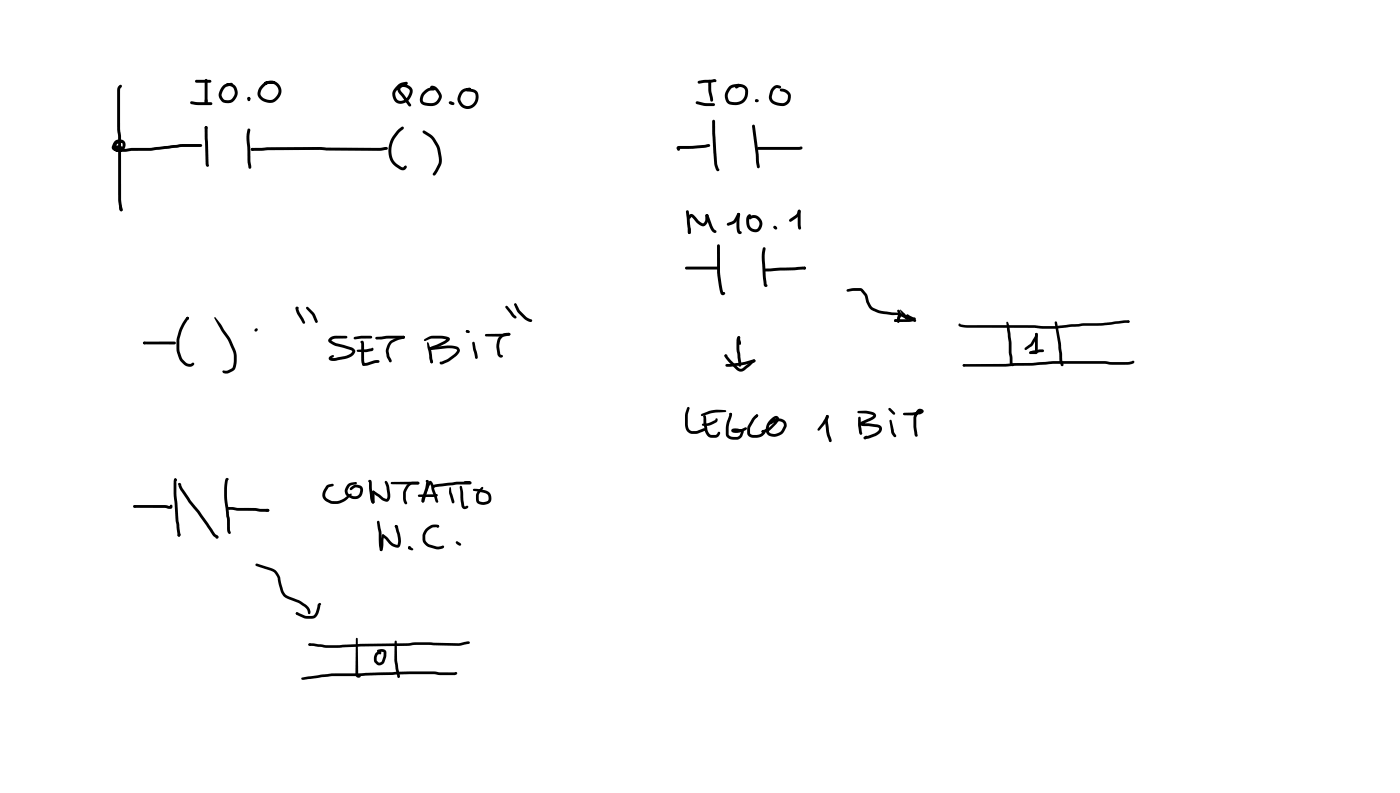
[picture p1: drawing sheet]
<svg xmlns="http://www.w3.org/2000/svg" width="337mm" height="190mm" viewBox="0 0 337 190" stroke-linecap="round" stroke-linejoin="round" font-family="sans-serif">
<g fill="#000">
<path d="M47 19.3l3.5-.1 .3 .3-.3 .4h-3.3l-.3-.4zM49.3 19l.2-.1 .4 .4v5.4l-.4 .4-.3-.4zM167.8 19.5l1.2-.3 2.7-.2 .4 .1 .1 .3-.3 .4-3.9 .3-.2-.1zM170.4 19.3l.2-.1 .4 .3v2.3l.4 2.3-.3 .3-.4-.3-.4-2zM27.6 33.9a1.48 1.48 0 0 1 1.7-.4 1.48 1.48 0 0 1 .9 1.6 1.59 1.59 0 0 1-1.3 1.3 1.59 1.59 0 0 1-1.7-.7l.2-1.1 .3-.5 1.2-.4 .3 .1 .1 .4-.9 .3a.9 .9 0 0 0-.5 1.1h.1a.9 .9 0 0 0 1.2-.1 .9 .9 0 0 0-.1-1.3 1.19 1.19 0 0 0-1.5 1.2l.6 .3h.6l-.3-.1-.5 .2v-.2l2.1 .2 1.5-.3h4.6l7.5-.9h4.6l.3 .4-.3 .3h-4.6l-7.5 .9-5.3 .1a4.5 4.5 0 0 1-3.5-.2 1.01 1.01 0 0 1 1-1.2 1.01 1.01 0 0 1 1 1.1 1.55 1.55 0 0 1-2.5-.7zM28.7 20.4h.5l.1 .3-.4 .9v7.7l.2 3.5v15.2l.4 2.4-.1 .3a.56 .56 0 0 1-.8-.7l-.2-2v-15.1l-.2-1.9v-9l.1-1zM45.8 24.4l4.9 .2 .4 .3-.4 .4h-1.1a10 10 0 0 1-3.8-.4zM49.3 23.8l.2-.1a.81 .81 0 0 1 0 1.4l-.3-.4zM49.3 30.4l.2-.1 .4 .3 .2 9.4a.51 .51 0 0 1-.7-.6l-.2-6.2zM53.6 20.6l.8-.5 1.2-.2 .3 .1v.5l-1 .2a1.89 1.89 0 0 0-1.5 1.4 1.89 1.89 0 0 0 .5 1.9 1.84 1.84 0 0 0 2.2-.6 1.84 1.84 0 0 0 0-2.2 1.41 1.41 0 0 0-1.3-.5h-.1a.4 .4 0 0 1-.2-.5 .4 .4 0 0 1 .5-.2 2.44 2.44 0 0 1 2.1 2 2.44 2.44 0 0 1-1.4 2.6 2.19 2.19 0 0 1-2.8-.7 2.19 2.19 0 0 1 .3-2.8zM59.6 30.9l.5 .1 .1 .2a12.8 12.8 0 0 0 0 5v2.5l.2 1.5-.3 .4-.4-.4-.2-1.2v-3.4a9.7 9.7 0 0 1 .1-4.7zM60.4 35.6l3.8-.2 12.8-.1 1.5 .2h12.8l1.6-.2 .4 .4-.4 .3-1.6 .2h-12.8l-1.5-.2-16.4 .2-.2-.1z"/>
<path d="M63 20.3l.7-.6 .7-.2 1.3-.1 .3 .4-.3 .3h-1a2.35 2.35 0 0 0-1.9 3 2.21 2.21 0 0 0 2.9 .7 2.21 2.21 0 0 0 1-2.9 2.04 2.04 0 0 0-2.8-.6l-.3-.1-.1-.2a2.25 2.25 0 0 1 2.2-.6 2.59 2.59 0 0 1 2 2.2 2.59 2.59 0 0 1-1.4 2.7 2.98 2.98 0 0 1-4.4-1.7l.3-1.3zM95.5 31.3l1.3-.9 .3 .3-.1 .3a6.5 6.5 0 0 0-2.9 4.9 3.8 3.8 0 0 0 1.4 3.6l1.3 .7 .7-.5a.58 .58 0 0 1 .2 .6 .58 .58 0 0 1-.4 .5h-.9l-1.3-.8a5.4 5.4 0 0 1-.7-7.3zM95.5 20.5l1-.6 1.1-.3 .3 .1 .1 .5-1.1 .3a3.3 3.3 0 0 0-1.9 1.9 1.5 1.5 0 0 0 .9 1.8 1.5 1.5 0 0 0 1.9-.7 1.73 1.73 0 0 0 .6-2 1.29 1.29 0 0 0-2.2-.2l.2 .7 2.4 3v.5l-.3 .1-.3-.1-2.2-3a1.4 1.4 0 0 1-.2-1.8 1.4 1.4 0 0 1 1.9-.4 1.76 1.76 0 0 1 1.1 2.9 2.38 2.38 0 0 1-4 1 2.53 2.53 0 0 1 .7-3.7zM101.7 31.4h.4l1.3 .8a7.5 7.5 0 0 1 2.6 7.6l-1.3 2.2-.3 .2-.3-.1v-.5l1.3-2.3a7.1 7.1 0 0 0-2.2-6.4l-1.5-.9-.2-.3zM101.7 22.1l1.4-1h1.4v.5l-1 .2a2.12 2.12 0 0 0-1.7 2.6 3.5 3.5 0 0 0 3 .1l.6-.9 .1-.7-1-1.4-1-.3a.49 .49 0 0 1 .2-.6 .49 .49 0 0 1 .6 0l.3 .2a3.4 3.4 0 0 1 1.5 1.9 2.56 2.56 0 0 1-3.4 2.7h-.4a1.55 1.55 0 0 1-1.1-2.5zM110.9 21.7l.8-.4 1.2-.3 .2 .1 .1 .5-1.1 .3a1.82 1.82 0 0 0-1.4 2.1 1.82 1.82 0 0 0 2 1.5 1.82 1.82 0 0 0 1.6-1.9 1.12 1.12 0 0 0-1.1-1.6l-1.2-.1 .1-.5 .2-.1a2.41 2.41 0 0 1 2.5 .9 2.67 2.67 0 0 1-.7 3.3 2.67 2.67 0 0 1-3.4-.1 2.48 2.48 0 0 1 .2-3.7zM162.8 35.2l.4-.1 3.2-.1 3.1-.2a.79 .79 0 0 1 1.2 .2l-.1 .2-1 .3-3.1 .3h-3.3l.1-.3 .2 .4a.47 .47 0 0 1-.6 .2 .47 .47 0 0 1-.3-.6zM167.3 24.4l.4-.1 1.9 .5h1.9l.4 .3-.4 .4-2.2-.1-1.8-.4-.3-.3zM171.3 28.9l.2-.1 .4 .3v3l.5 7.2 .4 1.2-.1-.1 .2 .4-.3 .3-.5-.3-.4-1.5-.5-7.2zM175.2 20.8l1.1-.5 1.6-.1v.5l-1.3 .3a2.01 2.01 0 0 0-1.6 1.4 2.01 2.01 0 0 0 .6 2 2.44 2.44 0 0 0 3.5-2v-.4a1.04 1.04 0 0 0-1-1.1l-1.1 .4-.3-.4a1.76 1.76 0 0 1 1.9-.6 1.76 1.76 0 0 1 1.2 1.7 3.1 3.1 0 0 1-1.7 3 3.1 3.1 0 0 1-3.5-.5 2.93 2.93 0 0 1 .6-3.7zM180.9 30l.2-.1 .4 .3 1.1 9.8-.1 .3-.2 .1-.4-.3-.1-1-.1-2-.9-6.8zM182.1 35.4l10.7-.1a.58 .58 0 0 1-.1 .6 .58 .58 0 0 1-.6 .1h-9.8l-.2-.1z"/>
<path d="M185.7 21l.9-.6 1.1 .3v.5h-.8a1.18 1.18 0 0 0-1.1 .9l-.3 1.4a1.51 1.51 0 0 0 1.5 1.2 1.72 1.72 0 0 0 2.1-.4l.2-.3 .1-1a1.87 1.87 0 0 0-1.9-1.1 .57 .57 0 0 1 .3-.6 .57 .57 0 0 1 .7 .1 2.12 2.12 0 0 1 1.5 2.6 2.12 2.12 0 0 1-2.7 1.4 2.19 2.19 0 0 1-2.4-2.3l.3-1.3zM28.7 49.4l.3-.1 .3 .3 .2 .8-.2 .3h-.4l-.3-.9zM165.5 54.8l.2-.1 .4 .4v.8l-.4 .3-.3-.3zM165.7 51.6a1 1 0 0 1 1.5 .5l.8 1 1 .6 .5-.7 .1-1.4 .3-.2 .3 .1v.5l.1-.2a2.28 2.28 0 0 1-.9 2.5h-.6l-.9-.4-1.7-1.8-.5 .5-.2-.1-.1-.4zM165 50.6l.2-.1 .4 .3 .2 1.6 .3 3.5-.4 .3-.3-.3zM169.7 51.5l.2-.1 .4 .2 1.1 3.1 .8 .7-.1 .5-.3 .1-.4-.2-.6-.8-1.2-3.2zM172.5 58.8l.2-.1 .4 .3v6.3l.8 5-.2-.1h.5l.2 .3a.65 .65 0 0 1-.8 .4 .65 .65 0 0 1-.5-.8l-.7-4.8zM174.8 53.7l1.5-.7 1-1.7 .5-.1v.5l-1.1 1.8-1.6 .7-.3-.1zM177.3 51.2h.5l.1 .3-.2 2.9 .2 1.1 .3 .1a.5 .5 0 0 1-.4 .6 .5 .5 0 0 1-.6-.5l-.2-2.5zM179.9 51.5h.5l.1 .3a2.32 2.32 0 0 0-.2 2.5 1.2 1.2 0 0 0 1.5 .8 1.2 1.2 0 0 0 .7-1.6 1.34 1.34 0 0 0-2.2-.8l-.2-.1a.9 .9 0 0 1 1-.9 2.07 2.07 0 0 1 2.2 1.9 2.07 2.07 0 0 1-1.9 2.2 2.56 2.56 0 0 1-1.5-4.3zM183.5 59.5h.4l.2 .2a10.1 10.1 0 0 0-.2 3.9l.4 4.7h-.1l.3 .3a.51 .51 0 0 1-.6 .3 .51 .51 0 0 1-.3-.7l-.4-4.6a8.8 8.8 0 0 1 .3-4.1zM191.9 50.5l.2-.1a.99 .99 0 0 1-.1 1.6l-1.8 1.2h-.4l-.1-.3 .1-.2 1.6-1.2z"/>
<path d="M191.9 50.5h.5l.1 .2 .1 4.1-.4 .4-.3-.3-.1-.8zM44.8 76.3l.3-.2 .2 .1v.5a9.1 9.1 0 0 0-1.5 9.5l.8 .8a1.22 1.22 0 0 0 1.8 .1l.2 .1a.92 .92 0 0 1-1.2 .9l-1-.3-1-1a9.4 9.4 0 0 1 1.4-10.5zM51.7 76.2l1.5 1.8 .8 1.4a15.5 15.5 0 0 1 2.8 5.4 6.3 6.3 0 0 1-.4 4l-1.4 .8-.5 .1a.7 .7 0 0 1-1-.6l1.2-.1 1.2-.7a7 7 0 0 0 .2-3.6l-.3-.7a15.6 15.6 0 0 0-2.7-4.8l-1.6-2.8zM71.1 73.8h.5l.4 1.2 1.3 2.3v.4l-.3 .1-.2-.2-1.3-2.1-.4-1.1zM73.6 73.8h.5l1.5 1.6 .8 1.8-.1 .3-.2 .1-.3-.2-.7-1.6-1.5-1.6zM112.1 79.3l.5 .1v.4h-.5zM112.1 79.4l.2-.1 .6 .2v.4h-.8l-.1-.3zM121.5 73.5l.5 .1 2.2 2.6a.7 .7 0 0 1-1.2-.3l-1.5-2zM123.7 73l.3-.1 .2 .3a6.3 6.3 0 0 0 2.3 2.9l.9 .5a.52 .52 0 0 1 .4 .7h-.5a6.1 6.1 0 0 1-2.8-2.2l-.7-1.2zM164.8 64.2l7.7-.2 .3 .4-.3 .4h-7.5l-.3-.4zM183.7 64.6l9.2-.6h.5l.4 .4-.4 .4-8.2 .4h-1.3l-.2-.1zM203.6 69.6l1.5-.4 2 .1 1.3 1.3 .5 1.8 .9 1.5 2 .8 2.6 .3 2.1 .1 .3 .3-.1 .2-2.4 .1-3-.5-1.4-.5-1-.8-.6-1.2-.5-1.7-.9-1.1h-1.7l-1.4 .2-.2-.1z"/>
<path d="M215 76.8l.6-.1 .3 .3-.1 .2-.5 .2-.4-.4zM216.1 75.5l.3-.2 .3 .3-.4 1-.1 .8-.2 .1-.4-.3v-.5zM215.8 76.9h.4l.1 .3-.2 .3-.1-.3 .1 .3-.4-.1-.1-.2 .2-.3 .2 .3zM215.7 74.5a.9 .9 0 0 1 .8 1.4l-.3 1.5h-.5zM216.4 74.4l1.1 .9 .7 .9h-.2v-.2l.4 .1-.3 .1-.3-.3a.46 .46 0 0 1 .7-.1 .46 .46 0 0 1 0 .6 .51 .51 0 0 1-.4 .4 .51 .51 0 0 1-.5-.3zM216.2 75.4h.6l1.4 .7a2.8 2.8 0 0 1 2.1 .9l-.1 .3h-.4l-3-1.2a.55 .55 0 0 1-.6-.7zM215 76.8l3.6-.1 1-.3-.1 .3 .2 .2-1.7-.8-.2-.2 .3-.3 1.4 .6a.5 .5 0 0 1 .7 .4 .5 .5 0 0 1-.6 .5l-1 .2-3.3 .1-.3-.1zM230.5 77.8h.4l.1 .3-.1-.2 1.5 .2h16.2l3.5 .2h1.8l6-.6a51.1 51.1 0 0 0 10.5-.8l1.1 .1v.5a67.4 67.4 0 0 1-11.5 .8l-6.2 .7h-3.1l-2.1-.2-17-.1a1.08 1.08 0 0 1-1.2-.6zM242 77.3l.3 .1 .4 1.1 .4 3.6 .3 5.3 .4 .1a.55 .55 0 0 1-.6 .4 .55 .55 0 0 1-.5-.6l-.2-5.1zM253.6 77.3l.2-.1 .3 .2 .9 5.1 .4 4 .3 1.2-.4 .3-.3-.2-.3-1-.3-4.2zM34.5 82.2l7.5-.2 .3 .4-.3 .3h-7.3l-.2-.1zM79.2 81.2l1.3-.5 2.9 .1 .1 .2-.3 .3-2.8 .1-.8 .5-.1-.2 1.3 .7 3.8 1.1a1.03 1.03 0 0 1 .8 .9 1.03 1.03 0 0 1-.6 1l-1.4 .7-3.3 .6a.72 .72 0 0 1-1.1-.5 .72 .72 0 0 1 .8-.9h.2l.3 .3-.6 .6-.1-.3 1 .1 2.6-.5 1-.5 .5-.6-.3-.3-3.3-.9a2.74 2.74 0 0 1-2.2-1.5z"/>
<path d="M85.1 81l2-.3h2.1l.3 .3-.3 .3-3.9 .2-.2-.1zM85.8 84.1l3.5-.4-.1 .1 .1-.2a.39 .39 0 0 1 .5 .4 .39 .39 0 0 1-.5 .4l-1.4 .2-1.9-.1h-.2zM86.7 81.9a.58 .58 0 0 1 .7 .1 .58 .58 0 0 1 .1 .7l.2 5.1a.7 .7 0 0 1-.8-1l-.1-4.5 .2 .2-.3-.1zM87.2 87.3l1.2-.2a3.9 3.9 0 0 1 2.8-.5v.5l-3 .7a.91 .91 0 0 1-1.1-.3zM90.3 81l3.4-.3h3.3l.3 .3-.3 .3h-4l-1.5 .3-1.2-.2zM93.7 82.1l2.2-1.1 1.1-.3 .3 .3-.2 .3-1.4 .4-1.4 .6-.4 .5-.5 1.5 .2 1.2 .6 1.2-.1 .3-.3 .1-.3-.3-.5-1-.3-1.4 .4-1.4zM96.8 80.8l.2-.1 .3 .1-.1 .4-.2 .1-.3-.1zM102 81.5l1.8-.8 3.1 .1a1.08 1.08 0 0 1 1.2 .7l-.2 .4-.9 .7-3.4 1.4-.2-.1a.52 .52 0 0 1 .4-.7l1.9-.8 1.8-1 .1 .2-1.4-.3h-2.4l-1.7 .6-.2-.2zM102.7 82.3l.3 .1 .6 1.5 .4 2.5a.48 .48 0 0 1 .1 .6 .48 .48 0 0 1-.6 .2l-.7-3.7zM103.4 85.6l.7 1.4-.3 .3-.3-.3-.2-1.2zM103.4 83.5l4-.5 1.6 .1a1.23 1.23 0 0 1 1.5 1.4l-.7 1-1.7 1.2-1.7 .8a.46 .46 0 0 1-.5 0 .46 .46 0 0 1-.1-.5l.4-.1 1.5-.7 1.8-1.4 .4-.6-.1-.2-.9-.3h-1.3l-3.9 .4-.4-.4zM113.6 82.2l.2-.1 .3 .2 .6 2.6 .2 1-.4 .3-.3-.3-.4-1.8z"/>
<path d="M116.6 80.3l4.3-.1 1.5-.2 .3 .3-.3 .3-1.5 .3-4-.1-.3-.1zM120.2 80.6l.9-.5 1.3-.1 .3 .3-.3 .3a2.13 2.13 0 0 0-2.4 2.6l.3 1.8 .1 .3h.4a.52 .52 0 0 1-.3 .6 .52 .52 0 0 1-.7-.3l-.2-.5-.3-2.1 .4-1.6zM165.3 97.8h.4l.1 .4a7.2 7.2 0 0 0-.5 3.6 1.43 1.43 0 0 0 1 1.8l1.3-.1 1.4-.6a.4 .4 0 0 1 .5 0 .4 .4 0 0 1 .1 .5l-1.9 .8h-1a2 2 0 0 1-2-2.4 6.7 6.7 0 0 1 .6-4zM168.7 99.4l1.8-.7 1.3-.2h2.6l.2 .3-.2 .2-3.3 .2-2.3 .8-.3-.3zM169.2 99.8h.3l.2 .3 .1 1.6a4.1 4.1 0 0 0 .9 2.6l1.3 .2 .4-.3a.38 .38 0 0 1 .3-.4 .38 .38 0 0 1 .4 .3l-.7 1-1.3 .1a1.92 1.92 0 0 1-1.7-1.9l-.3-1.6zM174.3 85.2h.4v.3v-.1l2.7 2.8a.82 .82 0 0 0 1.3 .1l2-1.7 .3-.1-.1 .2 .4-.4 .2 .1v.6l-2.3 1.8a1.48 1.48 0 0 1-2.3-.1l-1.8-1.8a1.91 1.91 0 0 1-.9-1.6zM175.4 99.3a.51 .51 0 0 1 .6 .2 .51 .51 0 0 1-.1 .6 7.9 7.9 0 0 0-.7 4.3l.6 .5 1.4 .1 .5-.4 .5-.8a2.08 2.08 0 0 0-1.9-.2l.1-.4 1.2 .1 1.6-.7 .3 .1 .1 .3a3.7 3.7 0 0 1-3.4 .9 .52 .52 0 0 1-.4-.7 .52 .52 0 0 1 .8-.3l.8 .1 1.2 .4 .2 .4-.3 .9a1.65 1.65 0 0 1-1.4 .9 2.11 2.11 0 0 1-2.6-1.1 9.2 9.2 0 0 1 .9-5zM177.4 80.8a.48 .48 0 0 1 .5 .2 .48 .48 0 0 1 0 .6l.2 .4a.46 .46 0 0 1 0 .5 .46 .46 0 0 1-.4 .2l-.4-1.1zM177.4 80.8l.2-.1 .3 .4-.2 .3 .2-.1-.2 2.7 .5 3.8-.3 .3-.4-.3-.4-3.8v-2.3zM174.5 87.5l1.1-.1a21.2 21.2 0 0 0 5.6-1.1l.3 .1 .1 .3-.1 .2h-.4l.2 .1a20 20 0 0 1-6.8 1zM181.8 99.6l.4 .1v.4l-.2 .1-.3-.2zM206.2 98.8l1.8-.1 1.8 .3a.92 .92 0 0 1 .8 .9 .92 .92 0 0 1-.9 .9l-2.5 1.2v-.4l3.4 .3a1.17 1.17 0 0 1 1.4 1.3l-.3 .7-.8 .6-2.5 .9a.56 .56 0 0 1-.8-.2l.4-.4 2.5-.8 .7-.6 .1-.5-.6-.3-3.7-.4a.45 .45 0 0 1-.4-.4 .45 .45 0 0 1 .3-.4l2.3-1 .7-.6-1.5-.4-2-.1-.3-.3z"/>
<path d="M213.6 98.1h.5l1 1v.5h-.4l-1.1-1.1zM217.1 99.2l2.5-.1 1.4-.2 .4-.3v.4l-.3-.1-.2 .1-.6 1.4v2.1l.3 2.1a.43 .43 0 0 1-.5 .2 .43 .43 0 0 1-.3-.5l-.2-1.8v-2.1a2.28 2.28 0 0 1 1.6-2.2 .66 .66 0 0 1 .8 .5 .66 .66 0 0 1-.6 .8l-2 .3h-2l-.3-.1zM231.5 87.6l16.6-.4 5-.5h12.5l1.4 .3h4.1l1.3-.4a.47 .47 0 0 1 .2 .6 .47 .47 0 0 1-.6 .3l-4.6 .1-1.8-.2h-12.4l-5.1 .4-4.4 .1-2.1 .2h-9.9l-.2-.1zM248.9 80.1a.52 .52 0 0 1 .6 .2 .52 .52 0 0 1-.1 .6l-1.3 2.2-1.4 .9h-.3v-.4l1.4-1.1 .9-1.6zM247.5 84.5l2.5-.6h.7l.3 .4-.3 .3-3 .5-.2-.1zM248.9 80.1l.2-.1 .4 .3v4.4l-.4 .4h-1.4l-.2-.1v-.5l1.5-.1-.2 .1zM42 115h.4l.1 .5h-.5zM41.9 115l.2-.1 .3 .3v3.7l.5 6.2 .4 3.2v.5l-.3 .1-.3-.3-.5-3.7-.5-6.4 .1-2.9zM42.8 116.1a.62 .62 0 0 1 .9 .7l2.2 3.5 2 2.4 3.7 5.4 .7 .6 .2 .3-.2-.2h-.3h.5v.5a.38 .38 0 0 1-.5 .1 .38 .38 0 0 1-.2-.3l-.7-.6-3.7-5.3-2.1-2.5-2.1-3.2-.3-1 .2 .1-.3-.1zM54.4 114.9h.5v.4l-.3 .1 .2-.1a22.3 22.3 0 0 0 .2 8.1l.3 1.4v2.6a.6 .6 0 0 1-.1 .9l-.3-.2-.3-.6-.1-3.2a26.8 26.8 0 0 1-.3-9.1zM78.5 116.7l1.4-.5 .3 .3-.2 .3-1 .3-.5 .7a1.3 1.3 0 0 0 .3 2.1l1 .5a4.4 4.4 0 0 0 4.1-1.6l.4-.2 .2 .1a4.7 4.7 0 0 1-4.8 2.3 2.82 2.82 0 0 1-2.1-1.5v-1.3zM83.7 116.3l.8-.4h1.2v.3l-1.1 .3a1.29 1.29 0 0 0-1 .9 1.29 1.29 0 0 0 .4 1.3l.8 .5a1.22 1.22 0 0 0 1.7-.8l.1-.8-.3-.4-.8-.1-.9 .6h-.5a1.11 1.11 0 0 1 1-1.2l1.4 .1a1.15 1.15 0 0 1 .7 1.5l-.1 .5a1.89 1.89 0 0 1-2.7 1.1l-.7-.4a1.85 1.85 0 0 1 0-3z"/>
<path d="M88.6 115.4a.63 .63 0 0 1 .7 .1 .63 .63 0 0 1 .1 .8l.2 3.3 .3 .8-.1-.1 .2 .3-.3 .4-.4-.2a15.8 15.8 0 0 1-.6-5l.2 .1-.3-.1zM89.5 117.9h.4l2.2 1.7 .9 .3 .1-1.2-.2-1.7-.4-1.2 .3-.3a2.55 2.55 0 0 1 .8 1.8l.2 1.8a1.14 1.14 0 0 1-.5 1.3 1.14 1.14 0 0 1-1.4-.2l-2.3-1.8zM94 115.9l6.5-.2 .3 .4-.3 .3-6.3-.1-.2-.1zM98 116.3l1-.6h1.5l.3 .4-.3 .3h-1.4a2.6 2.6 0 0 0-1.5 2.4v1.1l.3 .9a.48 .48 0 0 1-.6 .2 .48 .48 0 0 1-.3-.5l-.1-2.3zM100.5 118.9l4.4-.2 .4 .3-.3 .3-.6 .1h-3.7l-.2-.1zM102.4 115.4l.4-.1 .2 .3-.1 .2h-.5zM102.5 115.4a.57 .57 0 0 1 .6 .3 .57 .57 0 0 1 0 .6l-1.1 4.1a.37 .37 0 0 1-.5 .2 .37 .37 0 0 1-.2-.5l.9-2.8zM104.1 116.6l.9-.3 5-.6h2.9l-.2 .2 .1 .3h-1.1l-.3-.3 .3-.2 1-.1a.43 .43 0 0 1 .6 .3 .43 .43 0 0 1-.4 .5h-3.1l-5.4 .7 .2-.2-.4 .4-.3-.3zM108.1 117.1h.3l.2 1.2 .6 2.2-.1 .3-.2 .1-.3-.3-.6-2zM110.6 116.8l.2-.1 .3 .2 .5 4.6 .3 .1a.43 .43 0 0 1 .7 .2 .88 .88 0 0 1-1 .5 .88 .88 0 0 1-.7-.9zM113.7 117.5l1.1-.1 1.7 .3a1.89 1.89 0 0 1 1.3 3 2.32 2.32 0 0 1-3.3-.2v-1.9l1.4-1.6h.2v.4l-1 1.5 .1 1.5a2.01 2.01 0 0 0 2.1-.1l.2-.4a1.21 1.21 0 0 0-1.2-1.5l-2.4-.4-.2-.3zM168.8 101.8l1.5-.2 1.6-.7a.31 .31 0 0 1 .3-.3 .31 .31 0 0 1 .3 .2l-.3 .6-1.7 .8-1.5 .1-.2-.1z"/>
<path d="M169.2 99.8l.4 .2-.4 .3-.2-.1zM181.8 99.6l.4 .1 .1 .2-.5 .5-.2-.2zM181.3 100l.6-.4 .4 .2-.9 1.2-1 1.7-.1 1.4 .5 .3 1 .1a1.8 1.8 0 0 0 1.6-.8l.1 .3-.3-.1-.1-.2 .3-.4a.53 .53 0 0 1 .6 .4 .53 .53 0 0 1-.3 .6 3.2 3.2 0 0 1-3 .8 1.23 1.23 0 0 1-1.1-1.2l.1-1.5zM185.1 100.8l.3-.2a1.15 1.15 0 0 1 1.7-.4l.2 .4-.2 .6-1.9 2.1-.5 .3-1.3 .4-.2-.1v-.5l1.3-.4 1.4-1.3 .7-.8 .1-.3h-.2a2.75 2.75 0 0 0-1.6 3.2l.4 .3a2.29 2.29 0 0 0 2.7-1l.4-.8a1.04 1.04 0 0 0-1.3-1.1l-.7 .1-1.2 .7-.3-.3a2.51 2.51 0 0 1 4-.4l.2 1-.5 1.1a2.75 2.75 0 0 1-4.2 .9 2.63 2.63 0 0 1 .7-3.5zM198.6 99.8l.3-.1 .3 .3-.2 .7-.8 1.3-1.2 1.4h-.4v-.4l1-1.4 .9-1.6 .1 .2zM198.6 99.8h.5v.7a14.3 14.3 0 0 0 .8 5.2l-.1 .4h-.4a11.8 11.8 0 0 1-1.1-5.2zM206.4 100.2l.2-.1 .3 .3 .1 1.8 .3 1.9a.43 .43 0 0 1-.6 .2 .43 .43 0 0 1-.2-.5l-.2-1.7zM207.7 104.9l.5-.2 .3 .2-.6 .6-.3-.3zM213.9 100.9l.2-.1 .2 .2 .6 2.8 .6 .9-.4 .4-.4-.3-.4-.8zM32.1 121.4l7.5-.1 1.4 .2-.2 .2 .1-.4a.46 .46 0 0 1 .5 .3 .46 .46 0 0 1-.1 .6l-8.9-.2-.3-.1zM42.8 128.3l.3-.2a.41 .41 0 0 1 .3 .4 .41 .41 0 0 1-.3 .4l-.4-.3 .3-.3zM54.8 121.9l1-.1 1.2 .2h4.4l1.2 .2h1.8l.4 .4-.4 .3-7.5-.2-1.9-.3-.2-.1z"/>
<path d="M61.5 135.5l.3-.1 3.4 1.1a3.7 3.7 0 0 1 2.4 3.5l.4 1.7a2.31 2.31 0 0 0 1.9 1.7 9.6 9.6 0 0 1 4.2 2.4l.3 .5a.91 .91 0 0 1-.1 1.3l-.2-.1-.4-1.2-.8-.7a11 11 0 0 0-4-1.9l-.7-.5a7.5 7.5 0 0 1-1.4-4.3 2.68 2.68 0 0 0-1.8-1.8l-3.4-1.1-.2-.3zM63.8 122.4l.6-.2 .4 .4-.1 .2-.7 .1-.3-.3zM89.5 117.9h.5l.1 .3-.1 2.4-.3 .4-.3-.4zM90.7 125.2l.2-.1 .3 .3 .5 2.3 .2 4.4-.3 .3a.95 .95 0 0 1-.4-1.1l-.2-3.3zM91.9 128.4l.4 .1 .1 .2-.2 1.1-.1 1.3a1.18 1.18 0 0 1-.5 1.3l-.3-.3 .3-2.5zM91.9 128.5a1.46 1.46 0 0 1 1.4 .7l1.2 1.3 1.1 .4 .1-1.4-.8-3.1 .3-.3 .4 .4 .7 2.9a2.5 2.5 0 0 1-.3 2 2.25 2.25 0 0 1-2.5-.9l-.7-.9a1.26 1.26 0 0 1-.9-1.1zM95 126.2h.4l.3 .4v.1l-.7-.1zM98.1 131.4l.3-.2 .2 .1v.6h-.4zM98.3 131.3h.3l.1 .3-.1 .2h-.4l-.1-.2zM98.2 131.3h.4l.4 .3a.31 .31 0 0 1 .2 .3 .31 .31 0 0 1-.1 .3l-.9-.4zM103.1 115.6h.1a1.36 1.36 0 0 1 1.1 1.7l1.1 3.1-.1 .3-.2 .1-.3-.2-.2-.3-1.3-4.2h.3l-1.6 4.4-.3 .2-.3-.1v-.4zM105.1 126.3l.4-.1v.4l-.5 .1z"/>
<path d="M102.4 127a2.66 2.66 0 0 1 3.1-.8v.4l-.3 .1a2.68 2.68 0 0 0-2.9 1.8l-.1 1a1.53 1.53 0 0 0 1 1.3l1.9 .5 1.4-.3 .3 .4a1.63 1.63 0 0 1-1.8 .6l-2-.6a2.38 2.38 0 0 1-1.4-2.8zM109.6 130.1l.2-.1 .9 .5 .2 .3-.1 .2a.91 .91 0 0 1-1.2-.9zM71.2 147.2l.2-.1 2 .8 1.4 .1a1.04 1.04 0 0 0 1.1-.9l.4-1.4a.52 .52 0 0 1 .2-.7 .52 .52 0 0 1 .7 .1l-.6 2.2a1.69 1.69 0 0 1-1.8 1.3l-1.7-.1-1.8-.8-.2-.3zM74.2 154.6l1-.1 3.1 .5h2.8l5.5-.3 11.4-.2 1.8-.2 10.5 .2 2.4-.4 .3 .3-.3 .3-2.4 .5-10.5-.3-1.8 .3-11.4 .1-5.5 .3h-2.9l-3.8-.5h-.2zM85.6 153.3l.2-.1 .2 .2 .1 8.6 .6 .2-.1 .5a.75 .75 0 0 1-1.2-.7zM90.7 156.2l.7-.2a1.06 1.06 0 0 1 1.5 .7l-.1 1-.4 1.3a1.25 1.25 0 0 1-2 .5 2.05 2.05 0 0 1-.1-2.6 .85 .85 0 0 1 1.4-.1l-.3 .4-.3-.4 .2 .3-.5 .2-.2 .6v.8l.5 .5 .7-.4 .4-1.2v-.9h-1.3l-.2-.1zM94.9 154l.2-.1 .3 .2 .1 4.6 .7 3.8-.4 .4-.3-.3-.7-3.8zM72.5 162.8l7.4-1 6.9-.1 11.7-.4 11.3 .2a.53 .53 0 0 1-.6 .7h-3.4l-1.6-.2h-5.7l-11.7 .4h-6.9l-7.1 .9-.3-.1z"/>
<circle cx="49.5" cy="30.6" r=".37"/>
<circle cx="60.7" cy="35.9" r=".37"/>
<circle cx="169.9" cy="51.8" r=".35"/>
<circle cx="177.6" cy="51.5" r=".35"/>
<circle cx="45.1" cy="76.4" r=".32"/>
<circle cx="71.4" cy="74" r=".32"/>
<circle cx="123.9" cy="73.1" r=".26"/>
<circle cx="193.4" cy="64.4" r=".35"/>
<circle cx="271.2" cy="77.3" r=".3"/>
<circle cx="34.7" cy="82.4" r=".33"/>
<circle cx="90.5" cy="81.2" r=".3"/>
<circle cx="103.6" cy="83.7" r=".33"/>
<circle cx="174.5" cy="85.4" r=".31"/>
<circle cx="175.7" cy="99.5" r=".3"/>
<circle cx="177.9" cy="82.5" r=".26"/>
<circle cx="231.7" cy="87.8" r=".3"/>
<circle cx="42.1" cy="115.2" r=".28"/>
<circle cx="169.4" cy="100" r=".25"/>
<circle cx="183.4" cy="103.7" r=".33"/>
<circle cx="32.3" cy="121.7" r=".32"/>
<circle cx="55" cy="122.1" r=".31"/>
<circle cx="89.7" cy="120.6" r=".33"/>
<circle cx="95.2" cy="126.4" r=".32"/>
<circle cx="101.7" cy="120.4" r=".32"/>
<circle cx="105.3" cy="126.4" r=".27"/>
<circle cx="71.4" cy="147.4" r=".3"/>
<circle cx="74.4" cy="154.8" r=".31"/>
</g>
<g fill="#000">
<path d="M59.6 23.4h.5l.1 .3h-.7z" fill-rule="evenodd"/>
<path d="M59.6 23.4h.5v.8h-.5z" fill-rule="evenodd"/>
<path d="M108.3 24.3l.5 .3v.4h-.7z" fill-rule="evenodd"/>
<path d="M108.3 24.5l.7 .1 .3 .3-.1 .2h-.8l-.2-.3z" fill-rule="evenodd"/>
<path d="M181.6 24a.52 .52 0 0 1 .8 .2 .48 .48 0 0 1-.5 .4 .48 .48 0 0 1-.4-.4z" fill-rule="evenodd"/>
<path d="M186 54.3a.59 .59 0 0 1 .9 .5l-.1 .3a.59 .59 0 0 1-.9-.5z" fill-rule="evenodd"/>
<path d="M61.4 79h.4l.1 .2-.2 .4-.5-.5z" fill-rule="evenodd"/>
<circle cx="59.8" cy="23.7" r=".35"/>
<circle cx="108.2" cy="24.7" r=".35"/>
<circle cx="181.8" cy="24.2" r=".35"/>
<circle cx="186.3" cy="54.6" r=".35"/>
<circle cx="61.5" cy="79.4" r=".31"/>
<circle cx="61.6" cy="79.2" r=".33"/>
</g>
</svg>
